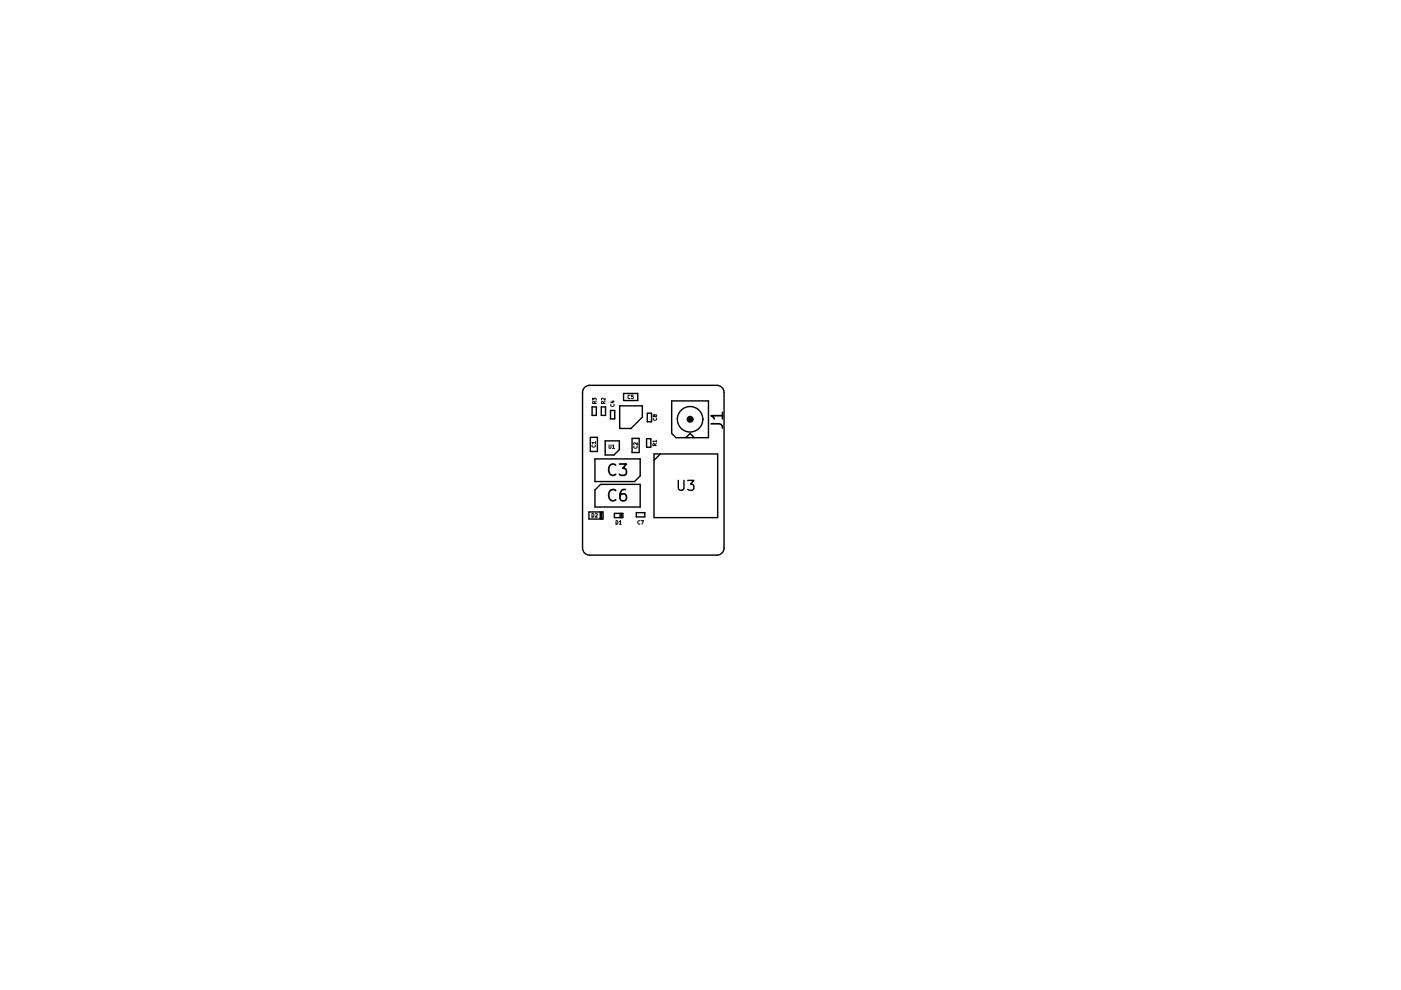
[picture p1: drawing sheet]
<svg xmlns="http://www.w3.org/2000/svg" width="297mm" height="210mm" viewBox="0 0 297 210" stroke-linecap="round" stroke-linejoin="round" font-family="sans-serif">
<g fill="none" stroke="#000" stroke-width=".3">
<path d="M123.8 82.3l.7-.5 .5-.1h27a1.5 1.5 0 0 1 1.5 1.5v33a1.5 1.5 0 0 1-1.5 1.5h-27a1.5 1.5 0 0 1-1.5-1.5v-33zM125.2 92.7h1.5v3h-1.5zM125.5 86.3h.9v1.8h-.9zM126.1 97.3h9.6v3.6l-1.2 1.2h-8.4zM127.5 86.3h.9v1.8h-.9zM128.3 93.5h3v1.8l-1.1 1.2h-1.9zM129.4 87h.9v1.8h-.9zM131.4 86h4.8v2.4l-2.4 2.4h-2.4zM132.2 83.4h3v1.5h-3zM134 92.9h1.5v3h-1.5zM137.1 93h.9v1.8h-.9zM137.2 87.6h.9v1.8h-.9z"/>
<path d="M138.7 96.2h13.5v13.5h-13.5zM140 96.2l-1.3 1.4M142.4 85h7.8v7.8h-6.9l-.9-.9zM145.4 92.8l.9-.9 .9 .9M124.9 108.5h3v1.5h-3zM126.1 103.9l1.2-1.2h8.4v4.8h-9.6zM127.3 108.5v1.5M127.6 108.5v1.5M130.3 108.8h1.8v.9h-1.8zM131.5 108.8v.9M131.8 108.8v.9M134.9 108.7h1.8v.9h-1.8z"/>
<path d="M143.8 101.8v1.7l.4 .4h.4l.4-.4v-1.7M145.8 101.8h1.3l-.7 .8a.57 .57 0 0 1 .7 .4v.5l-.2 .3-.8 .1-.3-.2"/>
<circle cx="146.3" cy="88.9" r=".38"/>
<circle cx="146.3" cy="88.9" r="2.7"/>
<circle cx="146.3" cy="88.9" r=".6"/>
<circle cx="146.3" cy="88.9" r=".15"/>
</g>
<g fill="none" stroke="#000" stroke-width=".21">
<path d="M125.6 94.3a.33 .33 0 0 0 .3 .5 .33 .33 0 0 0 .3-.5M125.7 84.9v-.5l.2 .3 .1-.3h.3v.5M126 85.6v-.4h-.3v.4h.7M126.3 93.8h-.8l.2 .3M126.3 93.6v.5M126.4 85.1l-.4 .3M127.9 85.6v-.4h-.3l-.1 .4h.8M128.3 84.4v.5l-.6-.5-.2 .2 .1 .2M128.3 85.1l-.4 .3M129.1 94.3v.6l.2 .2 .2-.2v-.6M129.5 85.7a.33 .33 0 0 0 .4 .5 .33 .33 0 0 0 .3-.5M129.7 85.1h.5"/>
<path d="M129.9 94.5l.2-.2v.8M129.9 95.1h.4M130 85v.4l-.6-.1M133.6 83.8a.33 .33 0 0 0-.5 .3 .33 .33 0 0 0 .5 .3M134.3 83.8h-.4v.3h.3l.1 .3h-.4M134.4 94.6a.33 .33 0 0 0 .3 .4 .33 .33 0 0 0 .3-.4M135.1 93.9v.4l-.5-.4-.2 .1v.3M138.5 88.6a.33 .33 0 0 0 .4 .5 .33 .33 0 0 0 .3-.5M138.8 94.5v-.4h-.3l-.1 .4h.8M138.8 88.1l.4-.1v.3a.31 .31 0 0 1-.4 0 .31 .31 0 0 1-.1-.3h-.2v.2l.1 .2 .2-.2M139.2 93.5h-.8l.2 .3M139.2 94l-.4 .3"/>
<path d="M139.2 93.3v.5M125.5 108.9a.38 .38 0 0 1 .4 .4 .38 .38 0 0 1-.4 .3zM126.2 109l.3-.1 .2 .2-.5 .5h.5M130.6 110.4a.38 .38 0 0 1 .4 .4 .38 .38 0 0 1-.4 .3zM131.3 110.6l.2-.2v.7M131.3 111.1h.5M135.7 110.5a.33 .33 0 0 0-.5 .3 .33 .33 0 0 0 .5 .3M135.9 110.4h.5l-.3 .7"/>
</g>
<path d="M130.5 98.6a.96 .96 0 0 0-1.2 0 .96 .96 0 0 0-.2 1.2 .9 .9 0 0 0 .4 .9 .9 .9 0 0 0 1-.1M131.3 98.4h1.5l-.8 .9a.65 .65 0 0 1 .8 .5v.5l-.2 .4-.9 .1-.4-.2M150.8 89.8h1.7a.77 .77 0 0 1 .7 1M153.2 88.1h-2.4l.7 .7M153.2 87.4v1.4M130.5 104a.96 .96 0 0 0-1.2 0 .96 .96 0 0 0-.2 1.2 .9 .9 0 0 0 .4 .9 .9 .9 0 0 0 1-.1M132.6 103.8a.95 .95 0 0 0-1.1 1v.9l.2 .4 .7 .1 .3-.2 .1-.8-.2-.4-.7-.1-.4 .5" fill="none" stroke="#000" stroke-width=".36"/>
</svg>
